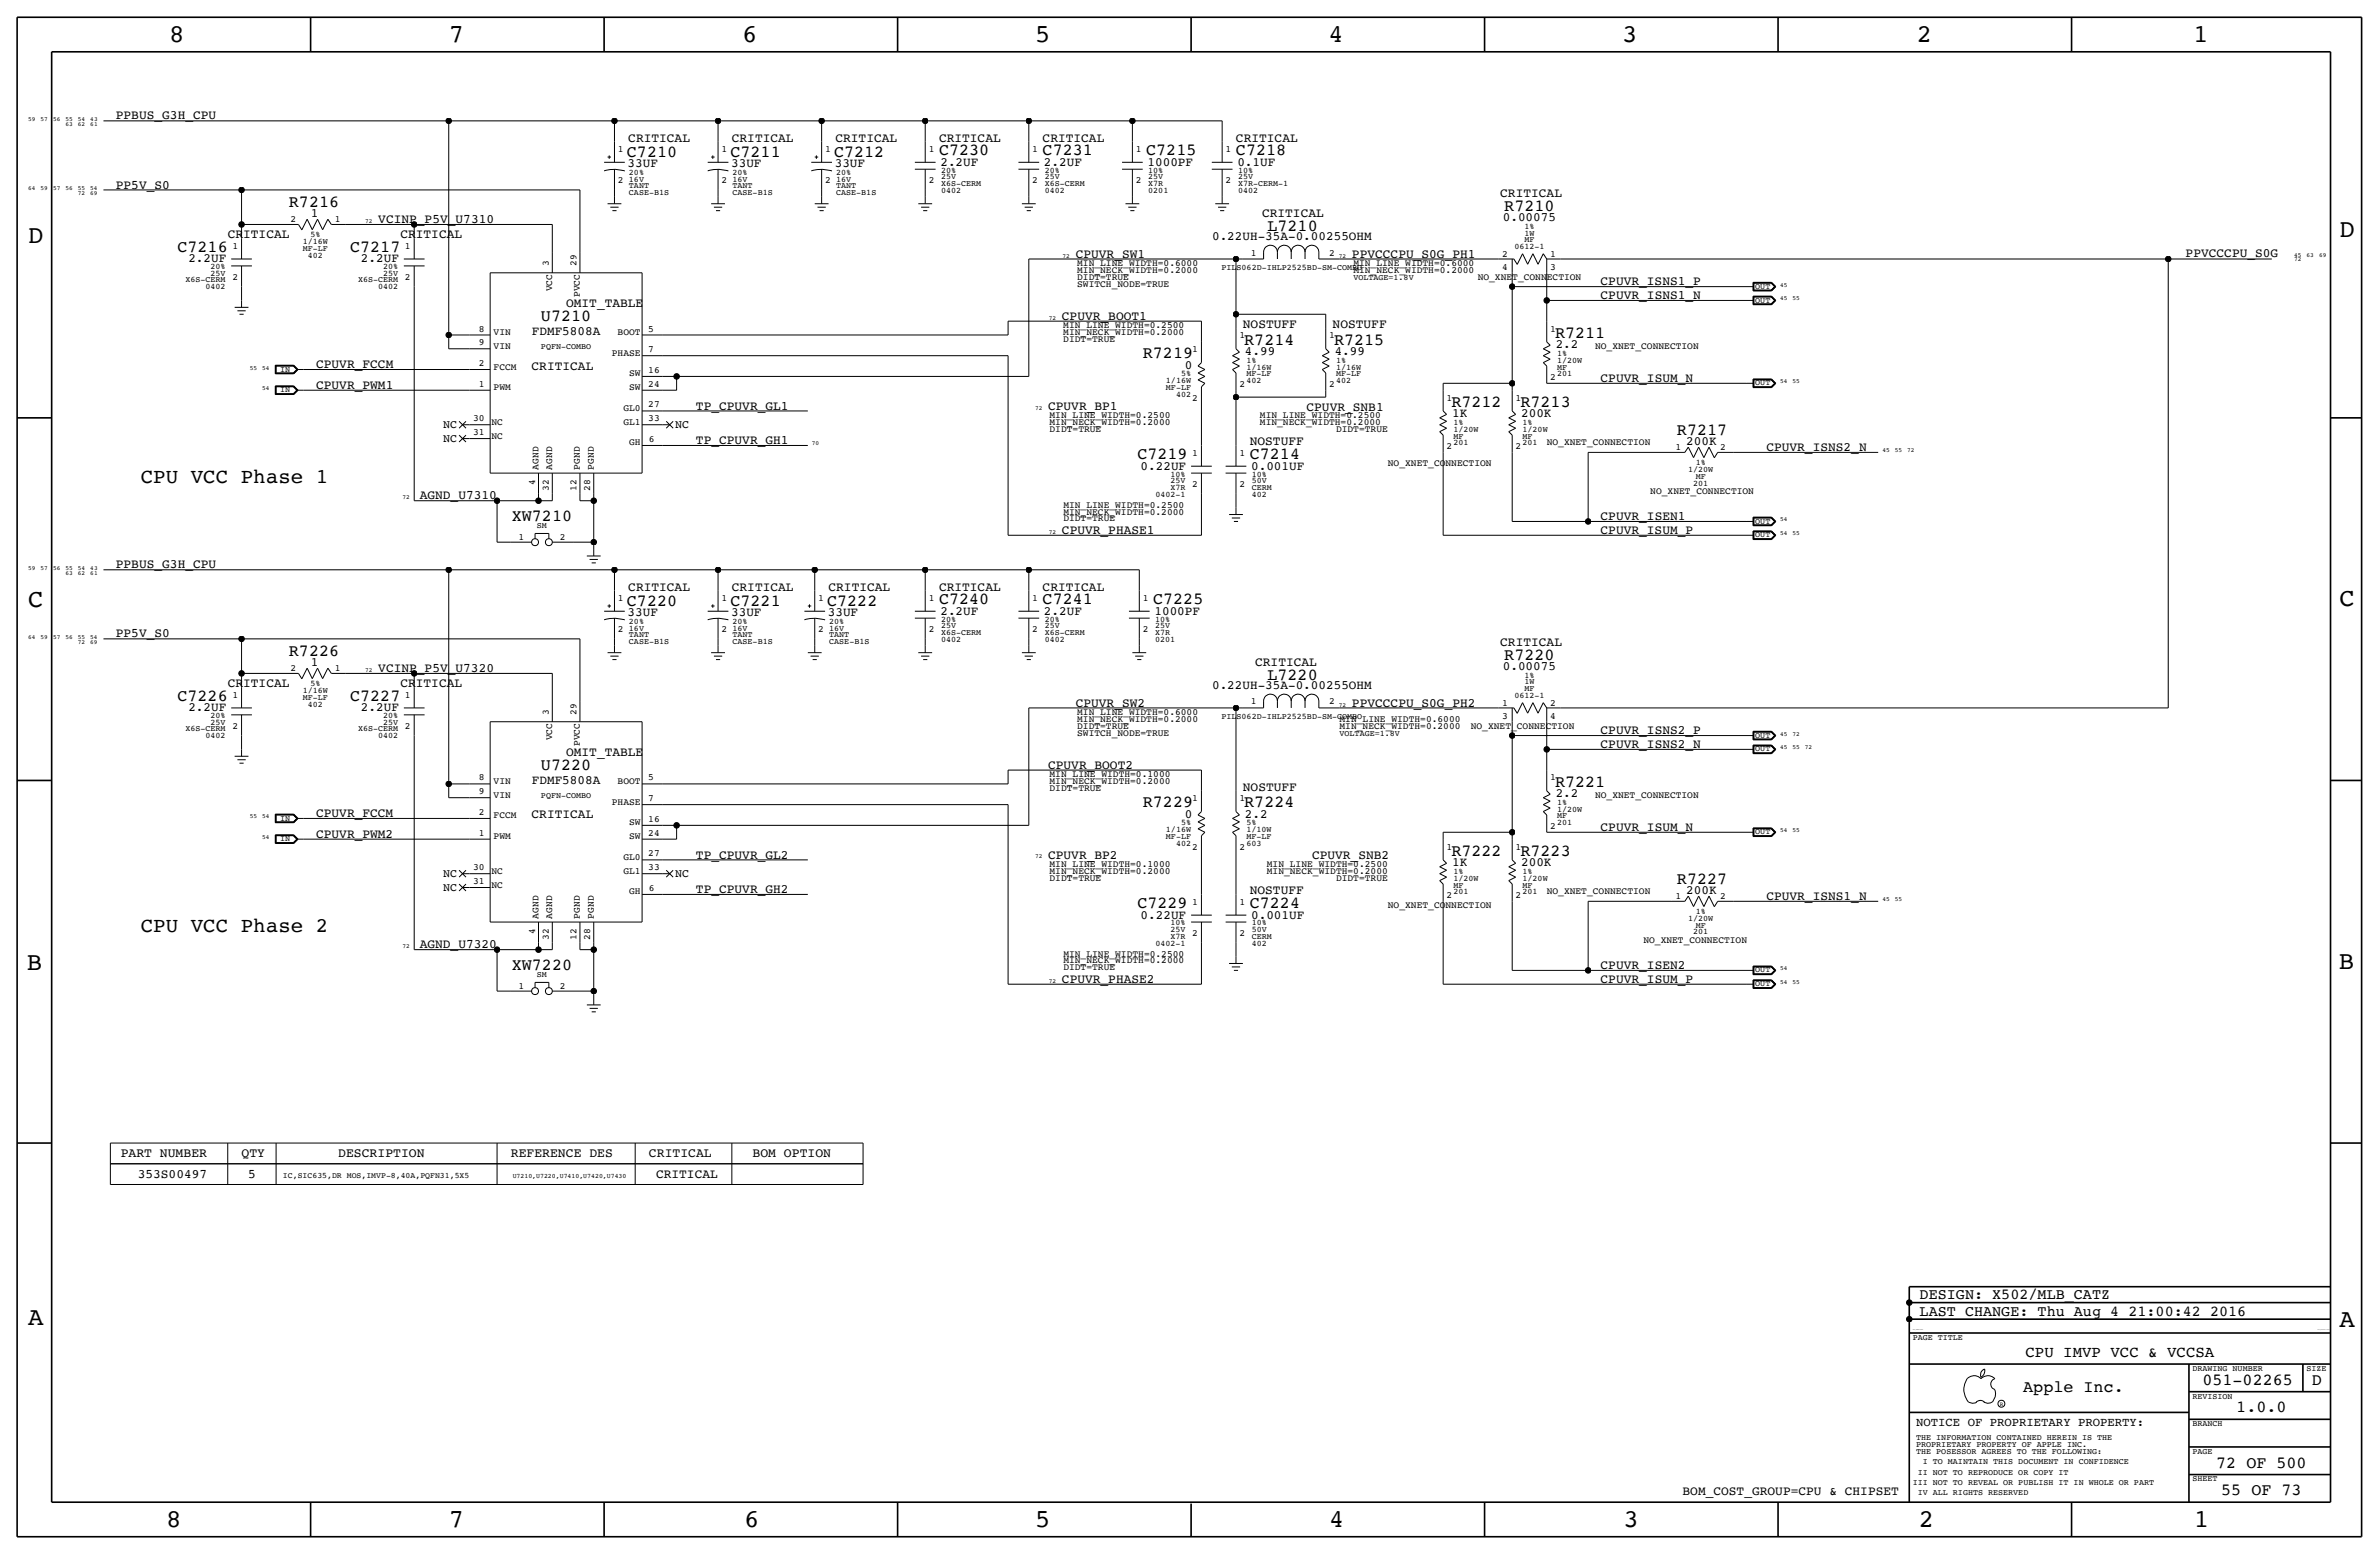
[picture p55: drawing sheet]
<svg xmlns="http://www.w3.org/2000/svg" width="875mm" height="572mm" viewBox="0 0 875 572" stroke-linecap="round" stroke-linejoin="round" font-family="sans-serif">
<defs><g id="words">
<g font-size="9.4">
<text x="62.2" y="15.5">8</text>
<text x="165.1" y="15.5">7</text>
<text x="273" y="15.5">6</text>
<text x="380.7" y="15.5">5</text>
<text x="488.7" y="15.5">4</text>
<text x="596.6" y="15.5">3</text>
<text x="705" y="15.5">2</text>
<text x="806.6" y="15.5">1</text>
<text x="10.4" y="89.4">D</text>
<text x="860.5" y="87.1">D</text>
<text x="10.4" y="223.3">C</text>
<text x="860.5" y="222.8">C</text>
<text x="9.9" y="356.6">B</text>
<text x="860.2" y="356.4">B</text>
<text x="10.4" y="487.4">A</text>
<text x="860.5" y="488.2">A</text>
<text x="61.2" y="561.6">8</text>
<text x="165.1" y="561.6">7</text>
<text x="273.8" y="561.6">6</text>
<text x="380.7" y="561.6">5</text>
<text x="488.9" y="561.6">4</text>
<text x="597.1" y="561.6">3</text>
<text x="705.8" y="561.6">2</text>
<text x="806.9" y="561.6">1</text>
</g>
<g font-size="7.7">
<text x="51.8" y="177.8">CPU VCC Phase 1</text>
<text x="51.8" y="342.9">CPU VCC Phase 2</text>
</g>
<g font-size="6.2">
<text x="230.6" y="57.9">C7210</text>
<text x="268.7" y="57.9">C7211</text>
<text x="306.8" y="57.9">C7212</text>
<text x="345.4" y="57.2">C7230</text>
<text x="383.5" y="57.2">C7231</text>
<text x="421.6" y="57.2">C7215</text>
<text x="454.6" y="57.2">C7218</text>
<text x="106.3" y="76.2">R7216</text>
<text x="553.3" y="77.7">R7210</text>
<text x="466.2" y="84.8">L7210</text>
<text x="65.3" y="92.7">C7216</text>
<text x="128.8" y="92.7">C7217</text>
<text x="199" y="118.1">U7210</text>
<text x="572" y="124.2">R7211</text>
<text x="420.4" y="131.8">R7219</text>
<text x="457.7" y="126.7">R7214</text>
<text x="490.7" y="126.7">R7215</text>
<text x="533.9" y="149.6">R7212</text>
<text x="559.3" y="149.6">R7213</text>
<text x="616.8" y="160">R7217</text>
<text x="418.3" y="168.9">C7219</text>
<text x="459.7" y="168.9">C7214</text>
<text x="188.2" y="191.5">XW7210</text>
<text x="230.6" y="223">C7220</text>
<text x="268.7" y="223">C7221</text>
<text x="304.2" y="223">C7222</text>
<text x="345.4" y="222.3">C7240</text>
<text x="383.5" y="222.3">C7241</text>
<text x="424.1" y="222.3">C7225</text>
<text x="106.3" y="241.3">R7226</text>
<text x="553.3" y="242.8">R7220</text>
<text x="466.2" y="249.9">L7220</text>
<text x="65.3" y="257.8">C7226</text>
<text x="128.8" y="257.8">C7227</text>
<text x="199" y="283.2">U7220</text>
<text x="572" y="289.3">R7221</text>
<text x="420.4" y="296.9">R7229</text>
<text x="457.7" y="296.9">R7224</text>
<text x="533.9" y="314.7">R7222</text>
<text x="559.3" y="314.7">R7223</text>
<text x="616.8" y="325.1">R7227</text>
<text x="418.3" y="334">C7229</text>
<text x="459.7" y="334">C7224</text>
<text x="188.2" y="356.6">XW7220</text>
<text x="810.1" y="509.3">051-02265</text>
<text x="850.3" y="509.3">D</text>
<text x="744.2" y="511.8">Apple Inc.</text>
<text x="822.6" y="519.4">1.0.0</text>
<text x="815.2" y="539.8">72 OF 500</text>
<text x="817" y="549.9">55 OF 73</text>
</g>
<text font-size="5.8" x="745" y="499.1">CPU IMVP VCC &amp; VCCSA</text>
<g font-size="5.6">
<text x="706.1" y="477.8">DESIGN: X502/MLB_CATZ</text>
<text x="706.1" y="483.9">LAST CHANGE: Thu Aug 4 21:00:42 2016</text>
</g>
<g font-size="4.8">
<text x="44.4" y="425.5">PART NUMBER</text>
<text x="88.9" y="425.5">QTY</text>
<text x="124.4" y="425.5">DESCRIPTION</text>
<text x="187.9" y="425.5">REFERENCE DES</text>
<text x="238.7" y="425.5">CRITICAL</text>
<text x="276.8" y="425.5">BOM OPTION</text>
</g>
<g font-size="4.7">
<text x="42.6" y="43.9">PPBUS_G3H_CPU</text>
<text x="231.1" y="52.1">CRITICAL</text>
<text x="269.2" y="52.1">CRITICAL</text>
<text x="307.3" y="52.1">CRITICAL</text>
<text x="345.4" y="52.1">CRITICAL</text>
<text x="383.5" y="52.1">CRITICAL</text>
<text x="454.6" y="52.1">CRITICAL</text>
<text x="230.8" y="61.5">33UF</text>
<text x="268.9" y="61.5">33UF</text>
<text x="307" y="61.5">33UF</text>
<text x="345.9" y="61">2.2UF</text>
<text x="384" y="61">2.2UF</text>
<text x="422.1" y="61">1000PF</text>
<text x="455.1" y="61">0.1UF</text>
<text x="42.6" y="69.3">PP5V_S0</text>
<text x="551.8" y="72.3">CRITICAL</text>
<text x="114.4" y="79.8">1</text>
<text x="139.1" y="82">VCINP_P5V_U7310</text>
<text x="464.2" y="80">CRITICAL</text>
<text x="552.8" y="81.3">0.00075</text>
<text x="83.8" y="87.6">CRITICAL</text>
<text x="147.3" y="87.6">CRITICAL</text>
<text x="445.8" y="88.4">0.22UH-35A-0.00255OHM</text>
<text x="395.7" y="94.7">CPUVR_SW1</text>
<text x="497.3" y="94.7">PPVCCCPU_S0G_PH1</text>
<text x="803.9" y="94.3">PPVCCCPU_S0G</text>
<text x="69.3" y="96.5">2.2UF</text>
<text x="132.8" y="96.5">2.2UF</text>
<text x="588.7" y="104.9">CPUVR_ISNS1_P</text>
<text x="208.2" y="113">OMIT_TABLE</text>
<text x="588.7" y="110">CPUVR_ISNS1_N</text>
<text x="390.6" y="117.6">CPUVR_BOOT1</text>
<text x="195.6" y="123.2">FDMF5808A</text>
<text x="457.1" y="120.7">NOSTUFF</text>
<text x="490.2" y="120.7">NOSTUFF</text>
<text x="457.9" y="130.6">4.99</text>
<text x="490.9" y="130.6">4.99</text>
<text x="572.2" y="128">2.2</text>
<text x="116.3" y="135.4">CPUVR_FCCM</text>
<text x="195.5" y="135.9">CRITICAL</text>
<text x="435.8" y="135.6">0</text>
<text x="116.3" y="143">CPUVR_PWM1</text>
<text x="588.7" y="140.5">CPUVR_ISUM_N</text>
<text x="256" y="150.6">TP_CPUVR_GL1</text>
<text x="385.5" y="150.6">CPUVR_BP1</text>
<text x="480.5" y="151.1">CPUVR_SNB1</text>
<text x="534.1" y="153.4">1K</text>
<text x="559.5" y="153.4">200K</text>
<text x="256" y="163.3">TP_CPUVR_GH1</text>
<text x="459.7" y="163.8">NOSTUFF</text>
<text x="620.2" y="163.6">200K</text>
<text x="649.7" y="165.9">CPUVR_ISNS2_N</text>
<text x="419.5" y="172.7">0.22UF</text>
<text x="460.2" y="172.7">0.001UF</text>
<text x="154.4" y="183.6">AGND_U7310</text>
<text x="588.7" y="191.3">CPUVR_ISEN1</text>
<text x="390.6" y="196.3">CPUVR_PHASE1</text>
<text x="588.7" y="196.3">CPUVR_ISUM_P</text>
<text x="42.6" y="209">PPBUS_G3H_CPU</text>
<text x="231.1" y="217.2">CRITICAL</text>
<text x="269.2" y="217.2">CRITICAL</text>
<text x="304.7" y="217.2">CRITICAL</text>
<text x="345.4" y="217.2">CRITICAL</text>
<text x="383.5" y="217.2">CRITICAL</text>
<text x="230.8" y="226.6">33UF</text>
<text x="268.9" y="226.6">33UF</text>
<text x="304.5" y="226.6">33UF</text>
<text x="345.9" y="226.1">2.2UF</text>
<text x="384" y="226.1">2.2UF</text>
<text x="424.6" y="226.1">1000PF</text>
<text x="42.6" y="234.4">PP5V_S0</text>
<text x="551.8" y="237.4">CRITICAL</text>
<text x="114.4" y="244.9">1</text>
<text x="461.7" y="245.1">CRITICAL</text>
<text x="139.1" y="247.1">VCINP_P5V_U7320</text>
<text x="552.8" y="246.4">0.00075</text>
<text x="83.8" y="252.7">CRITICAL</text>
<text x="147.3" y="252.7">CRITICAL</text>
<text x="445.8" y="253.5">0.22UH-35A-0.00255OHM</text>
<text x="69.3" y="261.6">2.2UF</text>
<text x="132.8" y="261.6">2.2UF</text>
<text x="395.7" y="259.8">CPUVR_SW2</text>
<text x="497.3" y="259.9">PPVCCCPU_S0G_PH2</text>
<text x="588.7" y="275.1">CPUVR_ISNS2_N</text>
<text x="588.7" y="270">CPUVR_ISNS2_P</text>
<text x="208.2" y="278.1">OMIT_TABLE</text>
<text x="385.5" y="282.7">CPUVR_BOOT2</text>
<text x="195.6" y="288.3">FDMF5808A</text>
<text x="457.1" y="290.8">NOSTUFF</text>
<text x="572.2" y="293.1">2.2</text>
<text x="116.3" y="300.5">CPUVR_FCCM</text>
<text x="195.5" y="301">CRITICAL</text>
<text x="435.8" y="300.7">0</text>
<text x="457.9" y="300.7">2.2</text>
<text x="588.7" y="305.6">CPUVR_ISUM_N</text>
<text x="116.3" y="308.1">CPUVR_PWM2</text>
<text x="256" y="315.7">TP_CPUVR_GL2</text>
<text x="385.5" y="315.7">CPUVR_BP2</text>
<text x="482.6" y="315.7">CPUVR_SNB2</text>
<text x="534.1" y="318.5">1K</text>
<text x="559.5" y="318.5">200K</text>
<text x="256" y="328.4">TP_CPUVR_GH2</text>
<text x="459.7" y="328.9">NOSTUFF</text>
<text x="620.2" y="328.7">200K</text>
<text x="649.7" y="331">CPUVR_ISNS1_N</text>
<text x="419.5" y="337.8">0.22UF</text>
<text x="460.2" y="337.8">0.001UF</text>
<text x="154.4" y="348.7">AGND_U7320</text>
<text x="588.7" y="356.4">CPUVR_ISEN2</text>
<text x="390.6" y="361.4">CPUVR_PHASE2</text>
<text x="588.7" y="361.5">CPUVR_ISUM_P</text>
<text x="50.7" y="433.1">353S00497</text>
<text x="91.2" y="433.1">5</text>
<text x="241.3" y="433.1">CRITICAL</text>
<text x="618.9" y="549.9">BOM_COST_GROUP=CPU &amp; CHIPSET</text>
</g>
<text font-size="4.5" x="704.8" y="524.5">NOTICE OF PROPRIETARY PROPERTY:</text>
<g font-size="4.3">
<text x="163" y="157.5">NC</text>
<text x="248.4" y="157.5">NC</text>
<text x="163" y="162.6">NC</text>
<text x="163" y="322.6">NC</text>
<text x="248.4" y="322.6">NC</text>
<text x="163" y="327.7">NC</text>
</g>
<g font-size="3.5">
<text x="227.3" y="55.9">1</text>
<text x="265.4" y="55.9">1</text>
<text x="303.5" y="55.9">1</text>
<text x="341.6" y="55.9">1</text>
<text x="379.7" y="55.9">1</text>
<text x="417.8" y="55.9">1</text>
<text x="450.8" y="55.9">1</text>
<text x="227.3" y="67.3">2</text>
<text x="265.4" y="67.3">2</text>
<text x="303.5" y="67.3">2</text>
<text x="341.6" y="67.3">2</text>
<text x="379.7" y="67.3">2</text>
<text x="417.8" y="67.3">2</text>
<text x="450.8" y="67.3">2</text>
<text x="106.8" y="81.8">2</text>
<text x="123.1" y="81.8">1</text>
<text x="85.5" y="91.4">1</text>
<text x="149" y="91.4">1</text>
<text x="460.1" y="94">1</text>
<text x="488.9" y="94">2</text>
<text x="552.6" y="94.5">2</text>
<text x="570.2" y="94.5">1</text>
<text x="201.9" y="97.8" transform="rotate(-90 201.9 97.8)">3</text>
<text x="212" y="97.8" transform="rotate(-90 212 97.8)">29</text>
<text x="396.2" y="97.8">MIN_LINE_WIDTH=0.6000</text>
<text x="396.2" y="100.3">MIN_NECK_WIDTH=0.2000</text>
<text x="497.8" y="97.8">MIN_LINE_WIDTH=0.6000</text>
<text x="497.8" y="100.3">MIN_NECK_WIDTH=0.2000</text>
<text x="552.6" y="99.3">4</text>
<text x="570.2" y="99.3">3</text>
<text x="85.5" y="102.9">2</text>
<text x="149" y="102.9">2</text>
<text x="203.1" y="107.2" transform="rotate(-90 203.1 107.2)">VCC</text>
<text x="396.2" y="102.9">DIDT=TRUE</text>
<text x="396.2" y="105.4">SWITCH_NODE=TRUE</text>
<text x="543.5" y="102.9">NO_XNET_CONNECTION</text>
<text x="213.3" y="109.3" transform="rotate(-90 213.3 109.3)">PVCC</text>
<text x="176.1" y="121.9">8</text>
<text x="181.6" y="123.2">VIN</text>
<text x="227.2" y="123.2">BOOT</text>
<text x="238.5" y="121.9">5</text>
<text x="391.1" y="125.7">DIDT=TRUE</text>
<text x="391.1" y="120.7">MIN_LINE_WIDTH=0.2500</text>
<text x="391.1" y="123.2">MIN_NECK_WIDTH=0.2000</text>
<text x="455.9" y="124.5">1</text>
<text x="488.9" y="124.5">1</text>
<text x="570.2" y="121.9">1</text>
<text x="176.1" y="127">9</text>
<text x="181.6" y="128.3">VIN</text>
<text x="225.1" y="130.8">PHASE</text>
<text x="238.5" y="129.5">7</text>
<text x="438.5" y="129.5">1</text>
<text x="586.7" y="128.3">NO_XNET_CONNECTION</text>
<text x="176.1" y="134.6">2</text>
<text x="181.6" y="135.9">FCCM</text>
<text x="238.5" y="137.2">16</text>
<text x="176.1" y="142.2">1</text>
<text x="181.6" y="143.5">PWM</text>
<text x="231.4" y="143.5">SW</text>
<text x="231.4" y="138.4">SW</text>
<text x="238.5" y="142.2">24</text>
<text x="455.9" y="142.2">2</text>
<text x="488.9" y="142.2">2</text>
<text x="570.2" y="139.7">2</text>
<text x="238.5" y="149.9">27</text>
<text x="438.5" y="147.3">2</text>
<text x="532.1" y="147.3">1</text>
<text x="557.5" y="147.3">1</text>
<text x="174" y="154.9">30</text>
<text x="229.3" y="151.1">GL0</text>
<text x="238.5" y="154.9">33</text>
<text x="386" y="153.7">MIN_LINE_WIDTH=0.2500</text>
<text x="463.4" y="153.7">MIN_LINE_WIDTH=0.2500</text>
<text x="174" y="160">31</text>
<text x="180.8" y="161.3">NC</text>
<text x="180.8" y="156.2">NC</text>
<text x="229.3" y="156.2">GL1</text>
<text x="386" y="158.8">DIDT=TRUE</text>
<text x="386" y="156.2">MIN_NECK_WIDTH=0.2000</text>
<text x="463.4" y="156.2">MIN_NECK_WIDTH=0.2000</text>
<text x="491.4" y="158.8">DIDT=TRUE</text>
<text x="231.4" y="163.8">GH</text>
<text x="238.7" y="162.6">6</text>
<text x="438.5" y="167.6">1</text>
<text x="455.9" y="167.6">1</text>
<text x="532.1" y="165.1">2</text>
<text x="557.5" y="165.1">2</text>
<text x="568.9" y="163.8">NO_XNET_CONNECTION</text>
<text x="616.3" y="165.6">1</text>
<text x="632.7" y="165.6">2</text>
<text x="198.1" y="172.7" transform="rotate(-90 198.1 172.7)">AGND</text>
<text x="203.1" y="172.7" transform="rotate(-90 203.1 172.7)">AGND</text>
<text x="213.3" y="172.7" transform="rotate(-90 213.3 172.7)">PGND</text>
<text x="218.4" y="172.7" transform="rotate(-90 218.4 172.7)">PGND</text>
<text x="510.5" y="171.5">NO_XNET_CONNECTION</text>
<text x="196.8" y="178.4" transform="rotate(-90 196.8 178.4)">4</text>
<text x="438.5" y="179.1">2</text>
<text x="455.9" y="179.1">2</text>
<text x="201.9" y="180.5" transform="rotate(-90 201.9 180.5)">32</text>
<text x="212" y="180.5" transform="rotate(-90 212 180.5)">12</text>
<text x="217.1" y="180.5" transform="rotate(-90 217.1 180.5)">28</text>
<text x="607" y="181.6">NO_XNET_CONNECTION</text>
<text x="391.1" y="191.8">DIDT=TRUE</text>
<text x="391.1" y="186.7">MIN_LINE_WIDTH=0.2500</text>
<text x="391.1" y="189.2">MIN_NECK_WIDTH=0.2000</text>
<text x="190.7" y="198.6">1</text>
<text x="205.9" y="198.6">2</text>
<text x="227.3" y="221">1</text>
<text x="265.4" y="221">1</text>
<text x="300.9" y="221">1</text>
<text x="341.6" y="221">1</text>
<text x="379.7" y="221">1</text>
<text x="420.3" y="221">1</text>
<text x="227.3" y="232.4">2</text>
<text x="265.4" y="232.4">2</text>
<text x="300.9" y="232.4">2</text>
<text x="341.6" y="232.4">2</text>
<text x="379.7" y="232.4">2</text>
<text x="420.3" y="232.4">2</text>
<text x="106.8" y="246.9">2</text>
<text x="123.1" y="246.9">1</text>
<text x="85.5" y="256.5">1</text>
<text x="149" y="256.5">1</text>
<text x="201.9" y="262.9" transform="rotate(-90 201.9 262.9)">3</text>
<text x="212" y="262.9" transform="rotate(-90 212 262.9)">29</text>
<text x="396.2" y="262.9">MIN_LINE_WIDTH=0.6000</text>
<text x="460.1" y="259.1">1</text>
<text x="488.9" y="259.1">2</text>
<text x="552.6" y="259.6">1</text>
<text x="570.2" y="259.6">2</text>
<text x="85.5" y="268">2</text>
<text x="149" y="268">2</text>
<text x="396.2" y="268">DIDT=TRUE</text>
<text x="396.2" y="265.4">MIN_NECK_WIDTH=0.2000</text>
<text x="492.7" y="265.4">MIN_LINE_WIDTH=0.6000</text>
<text x="492.7" y="268">MIN_NECK_WIDTH=0.2000</text>
<text x="541" y="268">NO_XNET_CONNECTION</text>
<text x="552.6" y="264.4">3</text>
<text x="570.2" y="264.4">4</text>
<text x="203.1" y="272.3" transform="rotate(-90 203.1 272.3)">VCC</text>
<text x="213.3" y="274.4" transform="rotate(-90 213.3 274.4)">PVCC</text>
<text x="396.2" y="270.5">SWITCH_NODE=TRUE</text>
<text x="176.1" y="287">8</text>
<text x="238.5" y="287">5</text>
<text x="386" y="285.7">MIN_LINE_WIDTH=0.1000</text>
<text x="570.2" y="287">1</text>
<text x="176.1" y="292.1">9</text>
<text x="181.6" y="293.4">VIN</text>
<text x="181.6" y="288.3">VIN</text>
<text x="227.2" y="288.3">BOOT</text>
<text x="386" y="290.8">DIDT=TRUE</text>
<text x="386" y="288.3">MIN_NECK_WIDTH=0.2000</text>
<text x="586.7" y="293.4">NO_XNET_CONNECTION</text>
<text x="176.1" y="299.7">2</text>
<text x="225.1" y="295.9">PHASE</text>
<text x="238.5" y="294.6">7</text>
<text x="438.5" y="294.6">1</text>
<text x="455.9" y="294.6">1</text>
<text x="181.6" y="301">FCCM</text>
<text x="231.4" y="303.5">SW</text>
<text x="238.5" y="302.3">16</text>
<text x="570.2" y="304.8">2</text>
<text x="176.1" y="307.3">1</text>
<text x="181.6" y="308.6">PWM</text>
<text x="231.4" y="308.6">SW</text>
<text x="238.5" y="307.3">24</text>
<text x="229.3" y="316.2">GL0</text>
<text x="238.5" y="315">27</text>
<text x="438.5" y="312.4">2</text>
<text x="455.9" y="312.4">2</text>
<text x="532.1" y="312.4">1</text>
<text x="557.5" y="312.4">1</text>
<text x="174" y="320">30</text>
<text x="180.8" y="321.3">NC</text>
<text x="229.3" y="321.3">GL1</text>
<text x="238.5" y="320">33</text>
<text x="386" y="323.9">DIDT=TRUE</text>
<text x="386" y="318.8">MIN_LINE_WIDTH=0.1000</text>
<text x="386" y="321.3">MIN_NECK_WIDTH=0.2000</text>
<text x="466" y="318.8">MIN_LINE_WIDTH=0.2500</text>
<text x="466" y="321.3">MIN_NECK_WIDTH=0.2000</text>
<text x="491.4" y="323.9">DIDT=TRUE</text>
<text x="174" y="325.1">31</text>
<text x="180.8" y="326.4">NC</text>
<text x="231.4" y="328.9">GH</text>
<text x="238.7" y="327.7">6</text>
<text x="568.9" y="328.9">NO_XNET_CONNECTION</text>
<text x="438.5" y="332.7">1</text>
<text x="455.9" y="332.7">1</text>
<text x="510.5" y="334">NO_XNET_CONNECTION</text>
<text x="532.1" y="330.2">2</text>
<text x="557.5" y="330.2">2</text>
<text x="616.3" y="330.7">1</text>
<text x="632.7" y="330.7">2</text>
<text x="198.1" y="337.8" transform="rotate(-90 198.1 337.8)">AGND</text>
<text x="203.1" y="337.8" transform="rotate(-90 203.1 337.8)">AGND</text>
<text x="213.3" y="337.8" transform="rotate(-90 213.3 337.8)">PGND</text>
<text x="218.4" y="337.8" transform="rotate(-90 218.4 337.8)">PGND</text>
<text x="196.8" y="343.5" transform="rotate(-90 196.8 343.5)">4</text>
<text x="201.9" y="345.6" transform="rotate(-90 201.9 345.6)">32</text>
<text x="212" y="345.6" transform="rotate(-90 212 345.6)">12</text>
<text x="217.1" y="345.6" transform="rotate(-90 217.1 345.6)">28</text>
<text x="438.5" y="344.2">2</text>
<text x="455.9" y="344.2">2</text>
<text x="604.5" y="346.7">NO_XNET_CONNECTION</text>
<text x="391.1" y="351.8">MIN_LINE_WIDTH=0.2500</text>
<text x="391.1" y="356.9">DIDT=TRUE</text>
<text x="391.1" y="354.3">MIN_NECK_WIDTH=0.2000</text>
<text x="190.7" y="363.7">1</text>
<text x="205.9" y="363.7">2</text>
</g>
<g font-size="3.1">
<text x="231.3" y="64.3">20%</text>
<text x="269.4" y="64.3">20%</text>
<text x="307.5" y="64.3">20%</text>
<text x="346.2" y="65.8">25V</text>
<text x="346.2" y="63.5">20%</text>
<text x="384.3" y="65.8">25V</text>
<text x="384.3" y="63.5">20%</text>
<text x="422.4" y="65.8">25V</text>
<text x="422.4" y="63.5">10%</text>
<text x="455.4" y="65.8">25V</text>
<text x="455.4" y="63.5">10%</text>
<text x="231.3" y="71.6">CASE-B1S</text>
<text x="231.3" y="69.1">TANT</text>
<text x="231.3" y="66.8">16V</text>
<text x="269.4" y="71.6">CASE-B1S</text>
<text x="269.4" y="69.1">TANT</text>
<text x="269.4" y="66.8">16V</text>
<text x="307.5" y="71.6">CASE-B1S</text>
<text x="307.5" y="69.1">TANT</text>
<text x="307.5" y="66.8">16V</text>
<text x="346.2" y="70.9">0402</text>
<text x="346.2" y="68.3">X6S-CERM</text>
<text x="384.3" y="70.9">0402</text>
<text x="384.3" y="68.3">X6S-CERM</text>
<text x="422.4" y="70.9">0201</text>
<text x="422.4" y="68.3">X7R</text>
<text x="455.4" y="70.9">0402</text>
<text x="455.4" y="68.3">X7R-CERM-1</text>
<text x="111.4" y="89.7">1/16W</text>
<text x="114.2" y="87.1">5%</text>
<text x="560.7" y="89.2">MF</text>
<text x="560.7" y="86.6">1W</text>
<text x="560.7" y="84.1">1%</text>
<text x="111.4" y="92.2">MF-LF</text>
<text x="113.3" y="94.7">402</text>
<text x="557" y="91.7">0612-1</text>
<text x="77.5" y="101.3">25V</text>
<text x="77.5" y="99.1">20%</text>
<text x="141" y="101.3">25V</text>
<text x="141" y="99.1">20%</text>
<text x="449.3" y="99.3">PILS062D-IHLP2525BD-SM-COMBO</text>
<text x="68.2" y="103.9">X6S-CERM</text>
<text x="75.6" y="106.4">0402</text>
<text x="131.7" y="103.9">X6S-CERM</text>
<text x="139.1" y="106.4">0402</text>
<text x="497.8" y="102.9">VOLTAGE=1.8V</text>
<text x="645.6" y="106.2">OUT</text>
<text x="645.6" y="111.3">OUT</text>
<text x="199" y="128.3">PQFN-COMBO</text>
<text x="572.7" y="130.8">1%</text>
<text x="103.1" y="136.7">IN</text>
<text x="458.4" y="135.9">1/16W</text>
<text x="458.4" y="133.3">1%</text>
<text x="491.4" y="135.9">1/16W</text>
<text x="491.4" y="133.3">1%</text>
<text x="572.7" y="135.9">MF</text>
<text x="572.7" y="133.4">1/20W</text>
<text x="428.9" y="143.5">MF-LF</text>
<text x="428.9" y="141">1/16W</text>
<text x="434.4" y="138.4">5%</text>
<text x="458.4" y="141">402</text>
<text x="458.4" y="138.4">MF-LF</text>
<text x="491.4" y="141">402</text>
<text x="491.4" y="138.4">MF-LF</text>
<text x="572.7" y="138.4">201</text>
<text x="645.6" y="141.7">OUT</text>
<text x="103.1" y="144.3">IN</text>
<text x="432.6" y="146.1">402</text>
<text x="534.6" y="161.3">MF</text>
<text x="534.6" y="158.8">1/20W</text>
<text x="534.6" y="156.2">1%</text>
<text x="560" y="161.3">MF</text>
<text x="560" y="158.8">1/20W</text>
<text x="560" y="156.2">1%</text>
<text x="534.6" y="163.8">201</text>
<text x="560" y="163.8">201</text>
<text x="620.9" y="173.5">1/20W</text>
<text x="623.7" y="170.9">1%</text>
<text x="430.5" y="177.5">25V</text>
<text x="430.5" y="175.3">10%</text>
<text x="460.5" y="177.5">50V</text>
<text x="460.5" y="175.3">10%</text>
<text x="622.8" y="178.6">201</text>
<text x="623.7" y="176">MF</text>
<text x="425" y="182.6">0402-1</text>
<text x="430.5" y="180.1">X7R</text>
<text x="460.5" y="182.6">402</text>
<text x="460.5" y="180.1">CERM</text>
<text x="197.5" y="194.3">SM</text>
<text x="645.6" y="197.6">OUT</text>
<text x="645.6" y="192.5">OUT</text>
<text x="231.3" y="231.9">16V</text>
<text x="231.3" y="229.4">20%</text>
<text x="269.4" y="231.9">16V</text>
<text x="269.4" y="229.4">20%</text>
<text x="305" y="231.9">16V</text>
<text x="305" y="229.4">20%</text>
<text x="346.2" y="233.4">X6S-CERM</text>
<text x="346.2" y="230.9">25V</text>
<text x="346.2" y="228.6">20%</text>
<text x="384.3" y="233.4">X6S-CERM</text>
<text x="384.3" y="230.9">25V</text>
<text x="384.3" y="228.6">20%</text>
<text x="424.9" y="233.4">X7R</text>
<text x="424.9" y="230.9">25V</text>
<text x="424.9" y="228.6">10%</text>
<text x="231.3" y="236.7">CASE-B1S</text>
<text x="231.3" y="234.2">TANT</text>
<text x="269.4" y="236.7">CASE-B1S</text>
<text x="269.4" y="234.2">TANT</text>
<text x="305" y="236.7">CASE-B1S</text>
<text x="305" y="234.2">TANT</text>
<text x="346.2" y="236">0402</text>
<text x="384.3" y="236">0402</text>
<text x="424.9" y="236">0201</text>
<text x="560.7" y="251.7">1W</text>
<text x="560.7" y="249.2">1%</text>
<text x="111.4" y="257.3">MF-LF</text>
<text x="111.4" y="254.8">1/16W</text>
<text x="114.2" y="252.2">5%</text>
<text x="557" y="256.8">0612-1</text>
<text x="560.7" y="254.3">MF</text>
<text x="113.3" y="259.8">402</text>
<text x="68.2" y="269">X6S-CERM</text>
<text x="77.5" y="266.4">25V</text>
<text x="77.5" y="264.2">20%</text>
<text x="131.7" y="269">X6S-CERM</text>
<text x="141" y="266.4">25V</text>
<text x="141" y="264.2">20%</text>
<text x="449.3" y="264.4">PILS062D-IHLP2525BD-SM-COMBO</text>
<text x="75.6" y="271.5">0402</text>
<text x="139.1" y="271.5">0402</text>
<text x="492.7" y="270.5">VOLTAGE=1.8V</text>
<text x="645.6" y="271.3">OUT</text>
<text x="645.6" y="276.4">OUT</text>
<text x="199" y="293.4">PQFN-COMBO</text>
<text x="572.7" y="298.4">1/20W</text>
<text x="572.7" y="295.9">1%</text>
<text x="103.1" y="301.8">IN</text>
<text x="434.4" y="303.5">5%</text>
<text x="458.4" y="303.5">5%</text>
<text x="572.7" y="303.5">201</text>
<text x="572.7" y="301">MF</text>
<text x="103.1" y="309.4">IN</text>
<text x="428.9" y="308.6">MF-LF</text>
<text x="428.9" y="306.1">1/16W</text>
<text x="432.6" y="311.2">402</text>
<text x="458.4" y="311.2">603</text>
<text x="458.4" y="308.6">MF-LF</text>
<text x="458.4" y="306.1">1/10W</text>
<text x="645.6" y="306.8">OUT</text>
<text x="534.6" y="323.8">1/20W</text>
<text x="534.6" y="321.3">1%</text>
<text x="560" y="323.8">1/20W</text>
<text x="560" y="321.3">1%</text>
<text x="534.6" y="328.9">201</text>
<text x="534.6" y="326.4">MF</text>
<text x="560" y="328.9">201</text>
<text x="560" y="326.4">MF</text>
<text x="430.5" y="340.4">10%</text>
<text x="460.5" y="340.4">10%</text>
<text x="620.9" y="338.6">1/20W</text>
<text x="623.7" y="341.1">MF</text>
<text x="623.7" y="336">1%</text>
<text x="425" y="347.7">0402-1</text>
<text x="430.5" y="345.2">X7R</text>
<text x="430.5" y="342.6">25V</text>
<text x="460.5" y="347.7">402</text>
<text x="460.5" y="345.2">CERM</text>
<text x="460.5" y="342.6">50V</text>
<text x="622.8" y="343.7">201</text>
<text x="197.5" y="359.4">SM</text>
<text x="645.6" y="357.6">OUT</text>
<text x="645.6" y="362.7">OUT</text>
<text x="703.5" y="492.8">PAGE TITLE</text>
<text x="806.4" y="504.2">DRAWING NUMBER</text>
<text x="848.3" y="504.2">SIZE</text>
<text x="806.4" y="514.3">REVISION</text>
<text x="806.4" y="524.5">BRANCH</text>
<text x="704.8" y="532.1">PROPRIETARY PROPERTY OF APPLE INC.</text>
<text x="704.8" y="529.6">THE INFORMATION CONTAINED HEREIN IS THE</text>
<text x="704.8" y="534.7">THE POSESSOR AGREES TO THE FOLLOWING:</text>
<text x="707.2" y="538.5">I TO MAINTAIN THIS DOCUMENT IN CONFIDENCE</text>
<text x="806.4" y="534.7">PAGE</text>
<text x="705.4" y="542.3">II NOT TO REPRODUCE OR COPY IT</text>
<text x="806.4" y="544.8">SHEET</text>
<text x="703.5" y="546.1">III NOT TO REVEAL OR PUBLISH IT IN WHOLE OR PART</text>
<text x="705.4" y="549.9">IV ALL RIGHTS RESERVED</text>
</g>
<text font-size="3" x="104.1" y="433.1">IC,SIC635,DR MOS,IMVP-8,40A,PQFN31,5X5</text>
<text font-size="2.4" x="188.6" y="433.1">U7210,U7220,U7410,U7420,U7430</text>
<g font-size="2.3">
<text x="10.4" y="44.4">59</text>
<text x="14.9" y="44.4">57</text>
<text x="19.5" y="44.4">56</text>
<text x="24.1" y="46.3">63</text>
<text x="24.1" y="44.4">55</text>
<text x="28.7" y="46.3">62</text>
<text x="28.7" y="44.4">54</text>
<text x="33.2" y="46.3">61</text>
<text x="33.2" y="44.4">43</text>
<text x="10.4" y="69.8">64</text>
<text x="14.9" y="69.8">59</text>
<text x="19.5" y="69.8">57</text>
<text x="24.1" y="69.8">56</text>
<text x="28.6" y="69.8">55</text>
<text x="28.6" y="71.7">72</text>
<text x="33.2" y="71.7">69</text>
<text x="33.2" y="69.8">54</text>
<text x="134.3" y="82">72</text>
<text x="390.9" y="94.7">72</text>
<text x="492.5" y="94.7">72</text>
<text x="843.8" y="94.3">45</text>
<text x="848.4" y="94.3">63</text>
<text x="853" y="94.3">69</text>
<text x="843.8" y="96.2">72</text>
<text x="654.7" y="105.4">45</text>
<text x="654.7" y="110.5">45</text>
<text x="659.3" y="110.5">55</text>
<text x="385.8" y="117.6">72</text>
<text x="91.8" y="135.9">55</text>
<text x="96.4" y="135.9">54</text>
<text x="96.4" y="143.5">54</text>
<text x="654.7" y="141">54</text>
<text x="659.3" y="141">55</text>
<text x="380.7" y="150.6">72</text>
<text x="298.7" y="163.8">70</text>
<text x="692.4" y="166.4">45</text>
<text x="696.9" y="166.4">55</text>
<text x="701.5" y="166.4">72</text>
<text x="148" y="183.6">72</text>
<text x="654.7" y="191.8">54</text>
<text x="385.8" y="196.3">72</text>
<text x="654.7" y="196.9">54</text>
<text x="659.3" y="196.9">55</text>
<text x="10.4" y="209.5">59</text>
<text x="14.9" y="209.5">57</text>
<text x="19.5" y="209.5">56</text>
<text x="24.1" y="209.5">55</text>
<text x="28.7" y="209.5">54</text>
<text x="33.2" y="209.5">43</text>
<text x="24.1" y="211.4">63</text>
<text x="28.7" y="211.4">62</text>
<text x="33.2" y="211.4">61</text>
<text x="10.4" y="234.9">64</text>
<text x="14.9" y="234.9">59</text>
<text x="19.5" y="234.9">57</text>
<text x="24.1" y="234.9">56</text>
<text x="28.6" y="234.9">55</text>
<text x="28.6" y="236.8">72</text>
<text x="33.2" y="236.8">69</text>
<text x="33.2" y="234.9">54</text>
<text x="134.3" y="247.1">72</text>
<text x="492.5" y="259.8">72</text>
<text x="654.7" y="275.6">45</text>
<text x="654.7" y="270.5">45</text>
<text x="659.3" y="275.6">55</text>
<text x="659.3" y="270.5">72</text>
<text x="663.9" y="275.6">72</text>
<text x="91.8" y="301">55</text>
<text x="96.4" y="301">54</text>
<text x="96.4" y="308.6">54</text>
<text x="654.7" y="306.1">54</text>
<text x="659.3" y="306.1">55</text>
<text x="380.7" y="315.7">72</text>
<text x="692.4" y="331.5">45</text>
<text x="696.9" y="331.5">55</text>
<text x="148" y="348.7">72</text>
<text x="654.7" y="356.9">54</text>
<text x="385.8" y="361.4">72</text>
<text x="654.7" y="362">54</text>
<text x="659.3" y="362">55</text>
</g>
<text font-size="2.2" x="735.5" y="516.9">R</text>
<g font-size=".4">
<text x="703.5" y="488.9">SYNC_MASTER=PAULM</text>
<text x="852.4" y="488.9">SYNC_DATE=06/15/2015</text>
</g>
</g></defs>
<g fill="none" stroke="#000" stroke-width=".37">
<path d="M38 44.5h127zM165 44.5h61zM165 44.5v78.7zM222.2 59.7h7.6zM223.5 57.8h1.2zM224.1 57.2v1.2zM226 44.5h38.1zM226 44.4v7.7zM226 52.1v7.6zM260.3 59.7h7.6zM261.6 57.8h1.2zM262.2 57.2v1.2z"/>
<path d="M264.1 44.5h38.1zM264.1 44.5v7.6zM264.1 52.1v7.6zM298.4 59.7h7.6zM299.7 57.8h1.2zM300.3 57.2v1.2zM302.2 44.5h38.1zM302.2 44.5v7.6zM302.2 52.1v7.6zM336.5 59.7h7.6zM340.3 44.5h38.1zM340.3 44.5v7.6z"/>
<path d="M340.3 52.1v7.6zM374.6 59.7h7.6zM378.4 44.5h38.1zM378.4 44.5v7.6zM378.4 52.1v7.6zM412.7 59.7h7.6zM416.5 44.5h33zM416.5 44.5v7.6zM416.5 52.1v7.6zM445.7 59.7h7.6zM449.5 44.5v7.6zM449.5 52.1v7.6z"/>
<path d="M38 69.9h50.8zM88.8 69.9v12.7zM88.8 69.9h124.5zM213.3 69.9v22.8zM222.2 62.8a12.9 12.9 0 0 1 7.6 .1M223.5 74.9h5zM224.5 76.2h3zM225.2 77.5h1.6zM226 69.9v2.5zM226 72.4v2.5zM226 62.2v7.7zM260.3 62.8a12.9 12.9 0 0 1 7.6 .1"/>
<path d="M261.6 74.9h5zM262.6 76.2h3zM263.3 77.5h1.6zM264.1 69.9v2.5zM264.1 72.4v2.5zM264.1 62.2v7.7zM298.4 62.8a12.9 12.9 0 0 1 7.6 .1M299.7 74.9h5zM300.7 76.2h3zM301.4 77.5h1.6zM302.2 69.9v2.5zM302.2 72.4v2.5z"/>
<path d="M302.2 62.2v7.7zM336.5 62.2h7.6zM337.8 74.9h5zM338.8 76.2h3zM339.5 77.5h1.6zM340.3 69.9v2.5zM340.3 62.2v7.7zM340.3 72.4v2.5zM374.6 62.2h7.6zM375.9 74.9h5zM376.9 76.2h3zM377.6 77.5h1.6z"/>
<path d="M378.4 69.9v2.5zM378.4 62.2v7.7zM378.4 72.4v2.5zM412.7 62.2h7.6zM414 74.9h5zM415 76.2h3zM415.7 77.5h1.6zM416.5 69.9v2.5zM416.5 62.2v7.7zM416.5 72.4v2.5zM445.7 62.2h7.6zM447 74.9h5.1z"/>
<path d="M448 76.2h3.1zM448.8 77.5h1.5zM449.5 69.9v2.5zM449.5 72.4v2.5zM449.5 62.2v7.7zM85 97.8h7.7zM85 95.3h7.7zM88.8 82.6h15.3zM88.8 82.6v5zM88.8 87.6v7.7zM88.8 97.8v7.6zM104.1 82.6h5.7z"/>
<path d="M109.8 82.6l1.2 2zM113 80.6l-2 3.9zM113 80.6l1.9 3.9zM116.8 80.6l-1.9 3.9zM116.8 80.6l1.9 3.9zM120.6 80.6l-1.9 3.9zM120.6 80.6l1.3 2zM121.9 82.6h5zM126.9 82.6h25.4zM148.5 97.8h7.7zM148.5 95.3h7.7zM152.3 82.6v5z"/>
<path d="M152.3 87.6v7.7zM152.3 97.8v7.6zM152.3 82.6h50.8zM203.1 82.6v10.1zM203.1 92.7v7.6zM213.3 92.7v7.6zM378.4 95.3v43.1zM378.4 95.3h76.2zM454.6 95.3h2.5zM454.6 95.2v20.4zM457.1 95.3h7.7zM464.8 92.7a2.54 2.54 0 0 1 2.5-2.5 2.54 2.54 0 0 1 2.5 2.5 2.54 2.54 0 0 1 2.6-2.5 2.54 2.54 0 0 1 2.5 2.5 2.54 2.54 0 0 1 2.6-2.5 2.54 2.54 0 0 1 2.5 2.5 2.54 2.54 0 0 1 2.5-2.5 2.54 2.54 0 0 1 2.6 2.5"/>
<path d="M464.8 92.7v2.6zM469.8 92.7v2.6zM474.9 92.7v2.6zM480 92.7v2.6zM485.1 95.3h7.6zM485.1 92.7v2.6zM492.7 95.3h58.4zM551.1 95.3h5.7zM556.2 95.3v5zM556.8 95.3l1.3 2zM560 93.3l-1.9 3.9zM560 93.3l1.9 3.9z"/>
<path d="M563.8 93.3l-1.9 3.9zM563.8 93.3l1.9 3.9zM567.6 93.3l1.3 2zM567.6 93.3l-1.9 3.9zM568.9 95.3v5zM568.9 95.3h5.1zM574 95.3h223.5zM797.5 95.3v165.1zM797.5 95.3h38.1zM86.3 113h5.1zM87.3 114.3h3.1zM88.1 115.6h1.5z"/>
<path d="M88.8 105.4v5.1zM88.8 110.5v2.5zM152.3 105.4v78.8zM180.3 100.3h55.9zM180.3 100.3v73.7zM236.2 100.3v73.7zM370.8 118.1h71.1zM370.8 118.1v5.1zM441.9 118.1v7.6zM454.6 115.6h33zM454.6 115.6v5.1zM487.6 115.6v5.1z"/>
<path d="M556.2 105.4h86.4zM556.2 100.3v5.1zM556.2 105.4v35.6zM568.9 100.3v10.2zM568.9 110.5h73.7zM568.9 110.5v7.6zM568.9 118.1v7.6zM642.6 105.4h2.5zM642.6 110.5h2.5zM644.8 107h6.8zM644.8 103.8v3.2zM644.8 112.1h6.8z"/>
<path d="M644.8 108.9v3.2zM644.8 103.8h6.8zM644.8 108.9h6.8zM644.9 103.9v3zM644.9 106.9h6.7zM644.9 109v3zM644.9 112h6.7zM644.9 103.9h6.7zM644.9 109h6.7zM645 104v2.8zM645 106.8h6.5zM645 109.1v2.8z"/>
<path d="M645 111.9h6.5zM645 104h6.5zM645 109.1h6.5zM645.1 104.1h6.4zM645.1 104.1v2.6zM645.1 106.7h6.4zM645.1 109.2h6.4zM645.1 109.2v2.6zM645.1 111.8h6.4zM651.5 104.1l1.2 1.3zM651.5 109.2l1.2 1.3zM651.5 106.7l1.2-1.3z"/>
<path d="M651.5 111.8l1.2-1.3zM651.5 104l1.4 1.4zM651.5 109.1l1.4 1.4zM651.5 106.8l1.4-1.4zM651.5 111.9l1.4-1.4zM651.6 106.9l1.4-1.5zM651.6 112l1.4-1.5zM651.6 103.9l1.4 1.5zM651.6 109l1.4 1.5zM651.6 103.8l1.6 1.6zM651.6 108.9l1.6 1.6zM651.6 107l1.6-1.6z"/>
<path d="M651.6 112.1l1.6-1.6zM101.2 134.3h6.9zM101.2 134.3v3.2zM101.2 137.5h6.9zM101.3 134.4v3zM101.3 137.4h6.7zM101.3 134.4h6.7zM101.4 134.5v2.8zM101.4 137.3h6.5zM101.4 134.5h6.5zM101.5 134.6h6.4zM101.5 134.6v2.6z"/>
<path d="M101.5 137.2h6.4zM107.9 137.2l1.3-1.3zM107.9 134.6l1.3 1.3zM107.9 137.3l1.4-1.4zM108 134.5l1.3 1.4zM108 134.4l1.5 1.5zM108 137.4l1.5-1.5zM108.1 134.3l1.5 1.6zM108.1 137.5l1.5-1.6zM109.2 135.9h2.5zM111.7 135.9h61zM165 123.2v5.1z"/>
<path d="M165 123.2h7.7zM165 128.3h7.7zM172.7 135.9h7.6zM172.7 128.3h7.6zM172.7 123.2h7.6zM236.2 138.4h7.6zM236.2 130.8h7.6zM236.2 123.2h7.6zM243.8 138.4h5.1zM243.8 123.2h127zM243.8 130.8h127zM248.9 138.4v5.1z"/>
<path d="M248.9 138.4h129.5zM370.8 130.8v66.1zM440.6 139.7l2.6-1.3zM440.6 137.2l2.6-1.3zM440.6 134.6l1.3-1.3zM440.6 134.6l2.6 1.3zM440.6 139.7l2.6 1.3zM440.6 137.2l2.6 1.2zM441.9 125.7v7.7zM453.3 130.8l2.6-1.3zM453.3 135.9l2.6-1.3zM453.3 133.4l2.6-1.3z"/>
<path d="M453.3 135.9l1.3 1.3zM453.3 133.4l2.6 1.2zM453.3 130.8l2.6 1.3zM454.6 128.3l1.3 1.2zM454.6 120.6v7.7zM454.6 137.2v6.3zM486.4 130.8l2.5-1.3zM486.4 135.9l2.5-1.3zM486.4 133.4l2.5-1.3zM486.4 135.9l1.2 1.3zM486.4 133.4l2.5 1.2zM486.4 130.8l2.5 1.3z"/>
<path d="M487.6 128.3l1.3 1.2zM487.6 120.6v7.7zM487.6 137.2v6.3zM567.6 128.3l2.6-1.3zM567.6 133.4l2.6-1.3zM567.6 130.8l2.6-1.3zM567.6 133.4l1.3 1.2zM567.6 130.8l2.6 1.3zM567.6 128.3l2.6 1.2zM568.9 125.7l1.3 1.3zM568.9 134.6v6.4zM644.8 139.4v3.1z"/>
<path d="M644.8 139.4h6.8zM644.9 139.5v2.9zM644.9 139.5h6.7zM645 139.6v2.7zM645 139.6h6.5zM645.1 139.7h6.4zM645.1 139.7v2.5zM651.5 139.7l1.2 1.3zM651.5 139.6l1.4 1.4zM651.6 139.5l1.4 1.5zM651.6 139.4l1.6 1.6zM101.2 141.9h6.9z"/>
<path d="M101.2 141.9v3.2zM101.2 145.1h6.9zM101.3 142v3zM101.3 145h6.7zM101.3 142h6.7zM101.4 142.1v2.8zM101.4 144.9h6.5zM101.4 142.1h6.5zM101.5 142.2h6.4zM101.5 142.2v2.6zM101.5 144.8h6.4zM107.9 144.8l1.3-1.3z"/>
<path d="M107.9 142.2l1.3 1.3zM107.9 144.9l1.4-1.4zM108 142.1l1.3 1.4zM108 142l1.5 1.5zM108 145l1.5-1.5zM108.1 141.9l1.5 1.6zM108.1 145.1l1.5-1.6zM109.2 143.5h2.5zM111.7 143.5h61zM168.9 157.5l2.5-2.6zM168.9 154.9l2.5 2.6zM170.1 156.2h2.6z"/>
<path d="M172.7 156.2h7.6zM172.7 143.5h7.6zM236.2 156.2h7.6zM236.2 143.5h7.6zM236.2 151.1h7.6zM243.8 143.5h5.1zM243.8 156.2h2.5zM243.8 151.1h53.3zM245.1 154.9l2.5 2.6zM247.6 154.9l-2.5 2.6zM441.9 148.6v15.2zM441.9 142.2v6.4z"/>
<path d="M443.2 141l-1.3 1.2zM454.6 146.1h33zM454.6 143.5v2.6zM454.6 146.1v17.7zM487.6 143.5v2.6zM529.5 153.7l2.6-1.3zM529.5 158.8l2.6-1.3zM529.5 156.2l2.6-1.3zM529.5 158.8l1.3 1.2zM529.5 156.2l2.6 1.3zM529.5 153.7l2.6 1.2zM530.8 151.1l1.3 1.3z"/>
<path d="M530.8 141h25.4zM530.8 141v2.5zM530.8 143.5v7.6zM554.9 153.7l2.6-1.3zM554.9 158.8l2.6-1.3zM554.9 156.2l2.6-1.3zM554.9 158.8l1.3 1.2zM554.9 156.2l2.6 1.3zM554.9 153.7l2.6 1.2zM556.2 151.1l1.3 1.3zM556.2 141v2.5zM556.2 143.5v7.6z"/>
<path d="M568.9 141h73.7zM642.6 141h2.5zM644.8 142.5h6.8zM644.9 142.4h6.7zM645 142.3h6.5zM645.1 142.2h6.4zM651.5 142.2l1.2-1.2zM651.5 142.3l1.4-1.3zM651.6 142.4l1.4-1.4zM651.6 142.5l1.6-1.5zM168.9 162.6l2.5-2.6zM168.9 160l2.5 2.6z"/>
<path d="M170.1 161.3h2.6zM172.7 161.3h7.6zM180.3 174h55.9zM198.1 174v7.6zM203.1 174v7.6zM213.3 174v7.6zM218.4 174v7.6zM236.2 163.8h7.6zM243.8 163.8h53.3zM438.1 174h7.6zM438.1 171.5h7.6zM441.9 163.8v7.7z"/>
<path d="M441.9 174v7.6zM450.8 171.5h7.6zM450.8 174h7.6zM454.6 163.8v7.7zM454.6 174v7.6zM530.8 166.4v30.4zM530.8 160v6.4zM556.2 166.4v25.4zM556.2 160v6.4zM584.1 166.4h30.5zM584.1 166.4v25.4zM614.6 166.4h5.1z"/>
<path d="M621 164.4l1.9 3.9zM621 164.4l-1.3 2zM624.8 164.4l-1.9 3.9zM624.8 164.4l1.9 3.9zM628.6 164.4l-1.9 3.9zM628.6 164.4l1.9 3.9zM631.8 166.4h5.7zM631.8 166.4l-1.3 2zM637.5 166.4h53.3zM152.3 184.2h30.5zM182.8 184.2h15.3zM182.8 184.2v15.2z"/>
<path d="M182.8 199.4h5.1zM187.9 199.4h7.6zM196.8 196.2h5.1zM196.8 196.2v1.9zM198.1 181.6v2.6zM198.1 184.2h5zM201.9 196.2v1.9zM203.1 199.4h7.7zM203.1 181.6v2.6zM210.8 199.4h7.6zM213.3 181.6v2.6zM213.3 184.2h5.1z"/>
<path d="M218.4 181.6v2.6zM218.4 184.2v15.2zM218.4 199.4v2.5zM370.8 196.9h71.1zM441.9 181.6v15.3zM452.1 189.2h5zM453.1 190.5h3zM453.8 191.8h1.6zM454.6 181.6v5.1zM454.6 186.7v2.5zM530.8 196.9h111.8zM556.2 191.8h27.9z"/>
<path d="M584.1 191.8h58.5zM642.6 196.9h2.5zM642.6 191.8h2.5zM644.8 198.4h6.8zM644.8 195.3v3.1zM644.8 193.3h6.8zM644.8 190.2v3.1zM644.8 195.3h6.8zM644.8 190.2h6.8zM644.9 195.4v2.9zM644.9 198.3h6.7zM644.9 190.3v2.9z"/>
<path d="M644.9 193.2h6.7zM644.9 195.4h6.7zM644.9 190.3h6.7zM645 195.5v2.7zM645 198.2h6.5zM645 190.4v2.7zM645 193.1h6.5zM645 195.5h6.5zM645 190.4h6.5zM645.1 195.6h6.4zM645.1 195.6v2.5zM645.1 198.1h6.4z"/>
<path d="M645.1 190.5h6.4zM645.1 190.5v2.5zM645.1 193h6.4zM651.5 195.6l1.2 1.3zM651.5 190.5l1.2 1.3zM651.5 198.1l1.2-1.3zM651.5 193l1.2-1.2zM651.5 195.5l1.4 1.4zM651.5 190.4l1.4 1.4zM651.5 198.2l1.4-1.3zM651.6 198.3l1.4-1.4zM651.6 193.2l1.4-1.4z"/>
<path d="M651.6 195.4l1.4 1.5zM651.6 190.3l1.4 1.5zM651.6 195.3l1.6 1.6zM651.6 190.2l1.6 1.6zM651.6 198.4l1.6-1.6zM651.6 193.3l1.6-1.5zM652.9 191.8l-1.4 1.3zM38 209.6h127zM165 209.6v78.7zM165 209.6h61zM215.8 204.5h5.1zM216.9 205.7h3z"/>
<path d="M217.6 207h1.6zM218.4 201.9v2.6zM226 209.6h38.1zM226 209.5v7.7zM226 217.2v7.6zM264.1 209.6h35.6zM264.1 209.6v7.6zM264.1 217.2v7.6zM299.7 209.6v7.6zM299.7 217.2v7.6zM299.7 209.6h40.6zM340.3 209.6h38.1z"/>
<path d="M340.3 209.6v7.6zM340.3 217.2v7.6zM378.4 209.6h40.6zM378.4 209.6v7.6zM378.4 217.2v7.6zM419 209.6v7.6zM419 217.2v7.6zM38 235h50.8zM88.8 235v12.7zM88.8 235h124.5zM213.3 234.9v22.9zM222.2 224.8h7.6z"/>
<path d="M222.2 227.9a12.9 12.9 0 0 1 7.6 .1M223.5 222.9h1.2zM224.1 222.3v1.2zM226 235v2.5zM226 227.3v7.7zM226 237.5v2.5zM260.3 224.8h7.6zM260.3 227.9a12.9 12.9 0 0 1 7.6 .1M261.6 222.9h1.2zM262.2 222.3v1.2zM264.1 235v2.5zM264.1 237.5v2.5z"/>
<path d="M264.1 227.3v7.7zM295.9 224.8h7.6zM295.9 227.9a12.9 12.9 0 0 1 7.6 .1M297.1 222.9h1.3zM297.7 222.3v1.2zM299.7 235v2.5zM299.7 237.5v2.5zM299.7 227.3v7.7zM336.5 227.3h7.6zM336.5 224.8h7.6zM340.3 235v2.5zM340.3 237.5v2.5z"/>
<path d="M340.3 227.3v7.7zM374.6 224.8h7.6zM374.6 227.3h7.6zM378.4 235v2.5zM378.4 227.3v7.7zM378.4 237.5v2.5zM415.2 227.3h7.7zM415.2 224.8h7.7zM419 235v2.5zM419 237.5v2.5zM419 227.3v7.7zM88.8 247.7h15.3z"/>
<path d="M88.8 247.7v5zM88.8 252.7v7.7zM104.1 247.7h5.7zM109.8 247.7l1.2 2zM113 245.7l-2 3.9zM113 245.7l1.9 3.9zM116.8 245.7l-1.9 3.9zM116.8 245.7l1.9 3.9zM120.6 245.7l-1.9 3.9zM120.6 245.7l1.3 2zM121.9 247.7h5zM126.9 247.7h25.4z"/>
<path d="M152.3 247.7v5zM152.3 252.7v7.7zM152.3 247.7h50.8zM203.1 247.6v10.2zM203.1 257.8v7.6zM213.3 257.8v7.6zM223.5 240h5zM224.5 241.3h3zM225.2 242.6h1.6zM261.6 240h5zM262.6 241.3h3zM263.3 242.6h1.6z"/>
<path d="M297.1 240h5.1zM298.1 241.3h3.1zM298.9 242.6h1.5zM337.8 240h5zM338.8 241.3h3zM339.5 242.6h1.6zM375.9 240h5zM376.9 241.3h3zM377.6 242.6h1.6zM416.5 240h5.1zM417.5 241.3h3.1zM418.3 242.6h1.5z"/>
<path d="M464.8 257.8a2.54 2.54 0 0 1 2.5-2.5 2.54 2.54 0 0 1 2.5 2.5 2.54 2.54 0 0 1 2.6-2.5 2.54 2.54 0 0 1 2.5 2.5 2.54 2.54 0 0 1 2.6-2.5 2.54 2.54 0 0 1 2.5 2.5 2.54 2.54 0 0 1 2.5-2.5 2.54 2.54 0 0 1 2.6 2.5M464.8 257.8v2.5zM469.8 257.8v2.5zM474.9 257.8v2.5zM480 257.8v2.5zM485.1 257.8v2.5zM560 258.4l-1.9 3.9zM560 258.4l1.9 3.9zM563.8 258.4l-1.9 3.9zM563.8 258.4l1.9 3.9zM567.6 258.4l1.3 2zM567.6 258.4l-1.9 3.9z"/>
<path d="M85 262.9h7.7zM85 260.4h7.7zM86.3 278.1h5.1zM87.3 279.4h3.1zM88.8 270.5v5.1zM88.8 262.9v7.6zM88.8 275.6v2.5zM148.5 262.9h7.7zM148.5 260.4h7.7zM152.3 270.5v78.7zM152.3 262.9v7.6zM180.3 265.4h55.9z"/>
<path d="M180.3 265.4v73.7zM236.2 265.4v73.7zM378.4 260.4h76.2zM378.4 260.4v43.1zM454.6 260.4v30.4zM454.6 260.4h2.5zM457.1 260.4h7.7zM485.1 260.4h7.6zM492.7 260.4h58.4zM551.1 260.4h5.7zM556.2 270.5h86.4zM556.2 265.4v5.1z"/>
<path d="M556.2 270.5v35.6zM556.2 260.4v5zM556.8 260.4l1.3 2zM568.9 275.6v7.6zM568.9 275.6h73.7zM568.9 265.4v10.2zM568.9 260.4v5zM568.9 260.4h5.1zM574 260.4h223.5zM642.6 275.6h2.5zM642.6 270.5h2.5zM644.8 277.2h6.8z"/>
<path d="M644.8 274v3.2zM644.8 272.1h6.8zM644.8 268.9v3.2zM644.8 274h6.8zM644.8 268.9h6.8zM644.9 274.1v3zM644.9 277.1h6.7zM644.9 269v3zM644.9 272h6.7zM644.9 274.1h6.7zM644.9 269h6.7zM645 274.2v2.8z"/>
<path d="M645 277h6.5zM645 269.1v2.8zM645 271.9h6.5zM645 274.2h6.5zM645 269.1h6.5zM645.1 274.3h6.4zM645.1 274.3v2.6zM645.1 276.9h6.4zM645.1 269.2h6.4zM645.1 269.2v2.6zM645.1 271.8h6.4zM651.5 274.3l1.2 1.3z"/>
<path d="M651.5 269.2l1.2 1.3zM651.5 276.9l1.2-1.3zM651.5 271.8l1.2-1.3zM651.5 274.2l1.4 1.4zM651.5 269.1l1.4 1.4zM651.6 277.1l1.4-1.5zM651.6 272l1.4-1.5zM651.6 274.1l1.4 1.5zM651.6 269l1.4 1.5zM651.6 274l1.6 1.6zM651.6 268.9l1.6 1.6zM652.9 275.6l-1.4 1.4z"/>
<path d="M652.9 270.5l-1.4 1.4zM653.2 275.6l-1.6 1.6zM653.2 270.5l-1.6 1.6zM88.1 280.7h1.5zM101.2 299.4h6.9zM101.2 299.4v3.2zM101.3 299.5v3zM101.3 299.5h6.7zM101.4 299.6v2.8zM101.4 299.6h6.5zM101.5 299.7h6.4zM101.5 299.7v2.6z"/>
<path d="M107.9 299.7l1.3 1.3zM108 299.6l1.3 1.4zM108 299.5l1.5 1.5zM108.1 299.4l1.5 1.6zM165 288.3v5.1zM165 288.3h7.7zM165 293.4h7.7zM172.7 293.4h7.6zM172.7 288.3h7.6zM236.2 295.9h7.6zM236.2 288.3h7.6zM243.8 288.3h127z"/>
<path d="M243.8 295.9h127zM370.8 283.2h71.1zM370.8 283.2v5.1zM370.8 295.9v66zM440.6 299.7l1.3-1.3zM440.6 299.7l2.6 1.3zM441.9 283.2v7.6zM441.9 290.8v7.7zM454.6 298.4l1.3 1.3zM454.6 290.8v7.7zM567.6 293.4l2.6-1.3zM567.6 298.5l2.6-1.3z"/>
<path d="M567.6 295.9l2.6-1.3zM567.6 298.5l1.3 1.2zM567.6 295.9l2.6 1.3zM567.6 293.4l2.6 1.2zM568.9 290.8l1.3 1.3zM568.9 283.2v7.6zM568.9 299.7v6.4zM101.2 307h6.9zM101.2 307v3.2zM101.2 310.2h6.9zM101.2 302.6h6.9zM101.3 307.1v3z"/>
<path d="M101.3 310.1h6.7zM101.3 302.5h6.7zM101.3 307.1h6.7zM101.4 307.2v2.8zM101.4 310h6.5zM101.4 302.4h6.5zM101.4 307.2h6.5zM101.5 307.3h6.4zM101.5 307.3v2.6zM101.5 309.9h6.4zM101.5 302.3h6.4zM107.9 309.9l1.3-1.3z"/>
<path d="M107.9 302.3l1.3-1.3zM107.9 307.3l1.3 1.3zM108 307.2l1.3 1.4zM108 307.1l1.5 1.5zM108 310.1l1.5-1.5zM108 302.5l1.5-1.5zM108.1 307l1.5 1.6zM108.1 310.2l1.5-1.6zM108.1 302.6l1.5-1.6zM109.2 308.6h2.5zM109.2 301h2.5zM109.3 308.6l-1.4 1.4z"/>
<path d="M109.3 301l-1.4 1.4zM111.7 301h61zM111.7 308.6h61zM172.7 301h7.6zM172.7 308.6h7.6zM236.2 308.6h7.6zM236.2 316.2h7.6zM236.2 303.5h7.6zM243.8 316.2h53.3zM243.8 303.5h5.1zM243.8 308.6h5.1zM248.9 303.5h129.5z"/>
<path d="M248.9 303.5v5.1zM440.6 304.8l2.6-1.3zM440.6 302.3l2.6-1.3zM440.6 304.8l2.6 1.3zM440.6 302.3l2.6 1.2zM441.9 313.7v15.2zM441.9 307.3v6.4zM443.2 306.1l-1.3 1.2zM453.3 301l2.6-1.3zM453.3 306.1l2.6-1.3zM453.3 303.5l2.6-1.2zM453.3 306.1l1.3 1.2z"/>
<path d="M453.3 303.5l2.6 1.3zM453.3 301l2.6 1.3zM454.6 313.7v15.2zM454.6 307.3v6.4zM529.5 318.8l2.6-1.3zM529.5 318.8l2.6 1.2zM530.8 316.2l1.3 1.3zM530.8 306.1h25.4zM530.8 306.1v2.5zM530.8 308.6v7.6zM554.9 318.8l2.6-1.3zM554.9 318.8l2.6 1.2z"/>
<path d="M556.2 316.2l1.3 1.3zM556.2 306.1v2.5zM556.2 308.6v7.6zM568.9 306.1h73.7zM642.6 306.1h2.5zM644.8 307.6h6.8zM644.8 304.5v3.1zM644.8 304.5h6.8zM644.9 304.6v2.9zM644.9 307.5h6.7zM644.9 304.6h6.7zM645 304.7v2.7z"/>
<path d="M645 307.4h6.5zM645 304.7h6.5zM645.1 304.8h6.4zM645.1 304.8v2.5zM645.1 307.3h6.4zM651.5 304.8l1.2 1.3zM651.5 307.3l1.2-1.2zM651.5 304.7l1.4 1.4zM651.6 307.5l1.4-1.4zM651.6 304.6l1.4 1.5zM651.6 304.5l1.6 1.6zM651.6 307.6l1.6-1.5z"/>
<path d="M652.9 306.1l-1.4 1.3zM168.9 327.7l2.5-2.6zM168.9 325.1l2.5 2.6zM168.9 322.6l2.5-2.6zM168.9 320l2.5 2.6zM170.1 321.3h2.6zM170.1 326.4h2.6zM172.7 321.3h7.6zM172.7 326.4h7.6zM180.3 339.1h55.9zM198.1 339.1v7.6zM203.1 339.1v7.6z"/>
<path d="M213.3 339.1v7.6zM218.4 339.1v7.6zM236.2 321.3h7.6zM236.2 328.9h7.6zM243.8 321.3h2.5zM243.8 328.9h53.3zM245.1 320l2.5 2.6zM247.6 320l-2.5 2.6zM438.1 339.1h7.6zM438.1 336.6h7.6zM441.9 328.9v7.7zM441.9 339.1v7.6z"/>
<path d="M450.8 336.6h7.6zM450.8 339.1h7.6zM454.6 328.9v7.7zM454.6 339.1v7.6zM529.5 323.9l2.6-1.3zM529.5 321.3l2.6-1.3zM529.5 323.9l1.3 1.2zM529.5 321.3l2.6 1.3zM530.8 331.5v30.4zM530.8 325.1v6.4zM554.9 323.9l2.6-1.3zM554.9 321.3l2.6-1.3z"/>
<path d="M554.9 323.9l1.3 1.2zM554.9 321.3l2.6 1.3zM556.2 331.5v25.4zM556.2 325.1v6.4zM584.1 331.5h30.5zM584.1 331.5v25.4zM614.6 331.5h5.1zM621 329.5l1.9 3.9zM621 329.5l-1.3 2zM624.8 329.5l-1.9 3.9zM624.8 329.5l1.9 3.9zM628.6 329.5l-1.9 3.9z"/>
<path d="M628.6 329.5l1.9 3.9zM631.8 331.5h5.7zM631.8 331.5l-1.3 2zM637.5 331.5h53.3zM152.3 349.2h30.5zM182.8 349.2v15.3zM182.8 349.2h15.3zM198.1 346.7v2.5zM198.1 349.2h5zM203.1 346.7v2.5zM213.3 346.7v2.5zM213.3 349.2h5.1z"/>
<path d="M218.4 349.2v15.3zM218.4 346.7v2.5zM441.9 346.7v15.3zM452.1 354.3h5zM453.1 355.6h3zM453.8 356.9h1.6zM454.6 346.7v5.1zM454.6 351.8v2.5zM556.2 356.9h27.9zM584.1 356.9h58.5zM642.6 356.9h2.5zM644.8 358.4h6.8z"/>
<path d="M644.8 355.3v3.1zM644.8 355.3h6.8zM644.9 355.4v2.9zM644.9 358.3h6.7zM644.9 355.4h6.7zM645 355.5v2.7zM645 358.2h6.5zM645 355.5h6.5zM645.1 355.6h6.4zM645.1 355.6v2.5zM645.1 358.1h6.4zM651.5 355.6l1.2 1.3z"/>
<path d="M651.5 358.1l1.2-1.2zM651.5 355.5l1.4 1.4zM651.5 358.2l1.4-1.3zM651.6 358.3l1.4-1.4zM651.6 355.4l1.4 1.5zM651.6 355.3l1.6 1.6zM651.6 358.4l1.6-1.5zM182.8 364.5h5.1zM187.9 364.5h7.6zM196.8 361.3h5.1zM196.8 361.3v1.9zM201.9 361.3v1.9z"/>
<path d="M203.1 364.5h7.7zM210.8 364.5h7.6zM215.8 369.6h5.1zM216.9 370.8h3zM217.6 372.1h1.6zM218.4 364.5v2.5zM218.4 367v2.6zM370.8 362h71.1zM530.8 362h111.8zM642.6 362h2.5zM644.8 363.5h6.8zM644.8 360.4v3.1z"/>
<path d="M644.8 360.4h6.8zM644.9 360.5v2.9zM644.9 363.4h6.7zM644.9 360.5h6.7zM645 360.6v2.7zM645 363.3h6.5zM645 360.6h6.5zM645.1 360.7h6.4zM645.1 360.7v2.5zM645.1 363.2h6.4zM651.5 360.7l1.2 1.3zM651.5 363.2l1.2-1.3z"/>
<path d="M651.5 360.6l1.4 1.4zM651.5 363.3l1.4-1.3zM651.6 363.4l1.4-1.4zM651.6 360.5l1.4 1.5zM651.6 360.4l1.6 1.6zM651.6 363.5l1.6-1.6zM40.6 428v7.6zM40.6 435.6h276.8zM40.6 428h276.8zM40.6 420.4v7.6zM40.6 420.4h276.8zM83.8 428v7.6z"/>
<path d="M83.8 420.4v7.6zM101.5 428v7.6zM101.5 420.4v7.6zM182.8 428v7.6zM182.8 420.4v7.6zM233.6 428v7.6zM233.6 420.4v7.6zM269.2 428v7.6zM269.2 420.4v7.6zM317.4 428v7.6zM317.4 420.4v7.6zM724.1 515.6l.5 .2a2.67 2.67 0 0 0 2.5-.2"/>
<path d="M726.8 515.7a2.09 2.09 0 0 1 3.1 0M728.6 506.5a2.69 2.69 0 0 0 1.3-3 2.26 2.26 0 0 0-1.3 3M729.7 515.6l.4 .2a2.67 2.67 0 0 0 2.6-.2M733.7 511.1a4.5 4.5 0 0 1-1 4.6M733.8 511a2.08 2.08 0 0 1-1.6-2 2.08 2.08 0 0 1 1.6-2 3.4 3.4 0 0 0-5.1 0 3.6 3.6 0 0 0-3.9-.8 3.6 3.6 0 0 0-2.3 3.3 7.1 7.1 0 0 0 1.6 6.2"/>
<circle cx="196.8" cy="199.4" r="1.28"/>
<circle cx="201.9" cy="199.4" r="1.28"/>
<circle cx="196.8" cy="364.5" r="1.28"/>
<circle cx="201.9" cy="364.5" r="1.28"/>
<circle cx="736.1" cy="516.2" r="1.28"/>
</g>
<g fill="none" stroke="#000" stroke-width=".6" stroke-linecap="butt">
<path d="M6.3 6.4v558.7zM6.3 6.4h862.3zM19 19.1h838.2zM19 19.1v533.4zM114.2 6.4v12.7zM222.2 6.4v12.7zM330.1 6.4v12.7zM438.1 6.4v12.7zM546 6.4v12.7zM654 6.4v12.7zM761.9 6.4v12.7zM857.2 19.1v533.4z"/>
<path d="M868.6 6.4v558.7zM6.3 153.7h12.7zM857.2 153.7h11.4zM6.3 287h12.7zM857.2 287h11.4zM6.3 420.4h12.7zM857.2 420.4h11.4zM702.3 473.2h154.9zM702.3 473.2v5.8zM702.3 479h154.9zM702.3 479v6.1zM702.3 490.2h154.9z"/>
<path d="M702.3 485.1h154.9zM702.3 485.1v5.1zM702.3 490.2v62.3zM702.3 501.6h154.9zM702.3 519.4h102.8zM805.1 501.6v50.8zM805.1 511.8h52.1zM847 501.6v10.2zM805.1 522h52.1zM805.1 532.1h52.1zM19 552.5h838.2zM114.2 552.4v12.7z"/>
<path d="M222.2 552.5v12.7zM330.1 552.5v12.7zM438.1 553v12.1zM546 552.5v12.7zM654 552.5v12.7zM761.9 552.5v12.7zM805.1 542.3h52.1zM6.3 565.1h862.3z"/>
</g>
<g fill="#000" stroke="#000" stroke-width=".37">
<circle cx="165" cy="44.4" r="1.02"/>
<circle cx="226" cy="44.4" r="1.02"/>
<circle cx="264.1" cy="44.4" r="1.02"/>
<circle cx="302.2" cy="44.4" r="1.02"/>
<circle cx="340.3" cy="44.4" r="1.02"/>
<circle cx="378.4" cy="44.4" r="1.02"/>
<circle cx="416.5" cy="44.4" r="1.02"/>
<circle cx="88.8" cy="69.8" r="1.02"/>
<circle cx="88.8" cy="82.5" r="1.02"/>
<circle cx="152.3" cy="82.5" r="1.02"/>
<circle cx="454.6" cy="95.2" r="1.02"/>
<circle cx="797.5" cy="95.2" r="1.02"/>
<circle cx="454.6" cy="115.6" r="1.02"/>
<circle cx="556.2" cy="105.4" r="1.02"/>
<circle cx="568.9" cy="110.5" r="1.02"/>
<circle cx="165" cy="123.2" r="1.02"/>
<circle cx="248.9" cy="138.4" r="1.02"/>
<circle cx="454.6" cy="146" r="1.02"/>
<circle cx="556.2" cy="141" r="1.02"/>
<circle cx="182.8" cy="184.1" r="1.02"/>
<circle cx="198.1" cy="184.1" r="1.02"/>
<circle cx="218.4" cy="199.4" r="1.02"/>
<circle cx="218.4" cy="184.1" r="1.02"/>
<circle cx="584.1" cy="191.8" r="1.02"/>
<circle cx="165" cy="209.5" r="1.02"/>
<circle cx="226" cy="209.5" r="1.02"/>
<circle cx="264.1" cy="209.5" r="1.02"/>
<circle cx="299.7" cy="209.5" r="1.02"/>
<circle cx="340.3" cy="209.5" r="1.02"/>
<circle cx="378.4" cy="209.5" r="1.02"/>
<circle cx="88.8" cy="234.9" r="1.02"/>
<circle cx="88.8" cy="247.6" r="1.02"/>
<circle cx="152.3" cy="247.6" r="1.02"/>
<circle cx="454.6" cy="260.3" r="1.02"/>
<circle cx="556.2" cy="270.5" r="1.02"/>
<circle cx="568.9" cy="275.6" r="1.02"/>
<circle cx="165" cy="288.3" r="1.02"/>
<circle cx="248.9" cy="303.5" r="1.02"/>
<circle cx="556.2" cy="306.1" r="1.02"/>
<circle cx="182.8" cy="349.2" r="1.02"/>
<circle cx="198.1" cy="349.2" r="1.02"/>
<circle cx="218.4" cy="349.2" r="1.02"/>
<circle cx="584.1" cy="356.9" r="1.02"/>
<circle cx="218.4" cy="364.5" r="1.02"/>
<circle cx="702.3" cy="479" r="1.02"/>
<circle cx="702.3" cy="485.1" r="1.02"/>
</g>
<use href="#words"/>
</svg>
